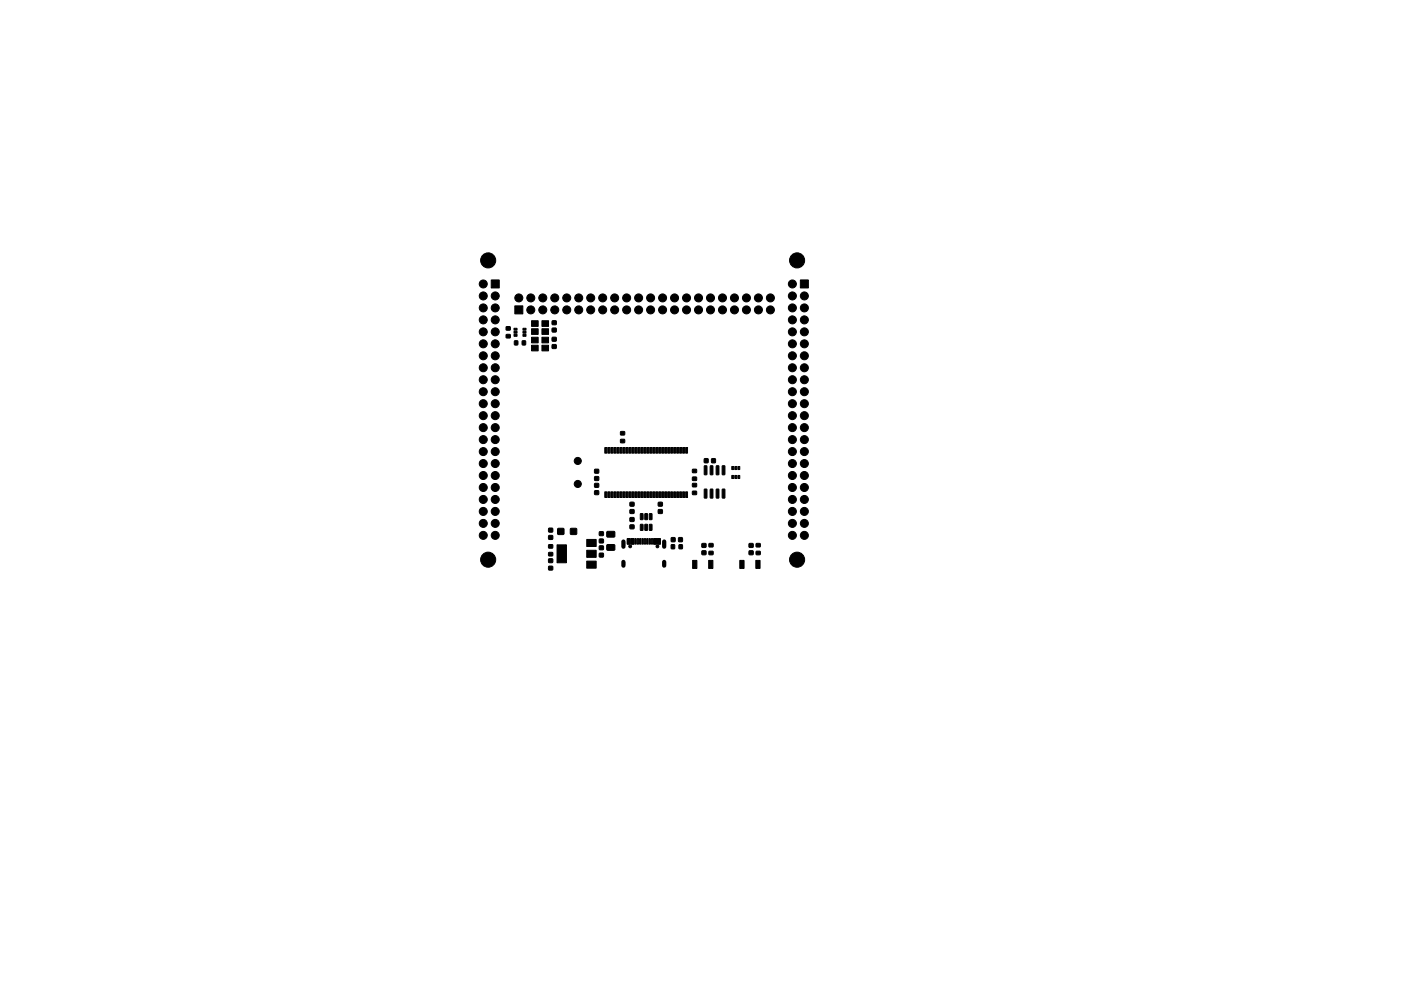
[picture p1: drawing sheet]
<svg xmlns="http://www.w3.org/2000/svg" width="297mm" height="210mm" viewBox="0 0 297 210" stroke-linecap="round" stroke-linejoin="round" font-family="sans-serif">
<g fill="#000" stroke="#000" stroke-width=".21">
<path d="M104.1 59.4h1.7v1.7h-1.7zM107.3 69.3h.9v.7h-.9zM107.3 71h.9v.7h-.9zM109 69.6h.6v.4h-.6zM109 70.3h.6v.4h-.6zM109 70.9h.6v.4h-.6zM109.1 72.3h.7v.9h-.7zM109.1 64.9h1.7v1.7h-1.7zM110.7 72.3h.7v.9h-.7zM110.9 70.9h.6v.4h-.6zM110.9 70.3h.6v.4h-.6zM110.9 69.6h.6v.4h-.6z"/>
<path d="M112.7 71.5h1.4v1.2h-1.4zM112.7 73.2h1.4v1.2h-1.4zM112.7 68h1.4v1.2h-1.4zM112.7 69.7h1.4v1.2h-1.4zM114.9 71.5h1.4v1.2h-1.4zM114.9 73.2h1.4v1.2h-1.4zM114.9 68h1.4v1.2h-1.4zM114.9 69.7h1.4v1.2h-1.4zM117.1 69.6h.8v.8h-.8zM117.1 68.1h.8v.8h-.8zM117.1 73.1h.8v.8h-.8zM117.1 71.6h.8v.8h-.8z"/>
<path d="M169.7 59.4h1.7v1.7h-1.7zM126.1 99.6h.8v.8h-.8zM128.2 94.9h.4v1.2h-.4zM128.9 94.9h.4v1.2h-.4zM129.5 94.9h.4v1.2h-.4zM130.1 94.9h.4v1.2h-.4zM130.8 94.9h.4v1.2h-.4zM131.4 94.9h.4v1.2h-.4zM131.6 91.6h.8v.7h-.8zM131.6 93.2h.8v.7h-.8zM132 94.9h.4v1.2h-.4zM132.7 94.9h.4v1.2h-.4z"/>
<path d="M133.3 94.9h.4v1.2h-.4zM133.9 94.9h.4v1.2h-.4zM134.6 94.9h.4v1.2h-.4zM135.2 94.9h.4v1.2h-.4zM135.8 94.9h.4v1.2h-.4zM136.5 94.9h.4v1.2h-.4zM137.1 94.9h.4v1.2h-.4zM137.8 94.9h.4v1.2h-.4zM138.4 94.9h.4v1.2h-.4zM139 94.9h.4v1.2h-.4zM139.7 94.9h.4v1.2h-.4zM140.3 94.9h.4v1.2h-.4z"/>
<path d="M140.9 94.9h.4v1.2h-.4zM141.6 94.9h.4v1.2h-.4zM142.2 94.9h.4v1.2h-.4zM142.8 94.9h.4v1.2h-.4zM143.5 94.9h.4v1.2h-.4zM144.1 94.9h.4v1.2h-.4zM144.7 94.9h.4v1.2h-.4zM145.4 94.9h.4v1.2h-.4zM146.8 99.6h.9v.7h-.9zM149.3 97.3h.8v.9h-.8zM150.9 97.3h.8v.9h-.8zM155.2 99h.4v.6h-.4z"/>
<path d="M155.8 99h.4v.6h-.4zM156.5 99h.4v.6h-.4zM116.3 118.6h.9v.7h-.9zM116.3 112.1h.9v.8h-.9zM116.3 113.6h.9v.8h-.9zM116.3 115.6h.9v.7h-.9zM116.3 117.2h.9v.7h-.9zM118.3 112.1h1.2v1.3h-1.2zM118.1 115.6h2v3.8h-2zM121 112.1h1.2v1.3h-1.2zM126.1 104.1h.8v.8h-.8zM126.1 102.6h.8v.8h-.8z"/>
<path d="M124.4 119h2v1.5h-2zM124.4 116.7h2v1.5h-2zM124.4 114.4h2v1.5h-2zM126.1 101.1h.8v.8h-.8zM127.1 117.4h.8v.8h-.8zM127.1 115.8h.8v.8h-.8zM127.1 112.8h.8v.8h-.8zM127.1 114.4h.8v.8h-.8zM128.2 104.3h.4v1.2h-.4zM128.9 104.3h.4v1.2h-.4zM129.5 104.3h.4v1.2h-.4zM128.7 112.8l1.5-.1 .2 .3v.8l-.3 .2h-1.3l-.2-.3z"/>
<path d="M128.7 115.6l1.5-.1 .2 .3v.8l-.3 .2h-1.3l-.2-.3zM130.1 104.3h.4v1.2h-.4zM130.8 104.3h.4v1.2h-.4zM131.4 104.3h.4v1.2h-.4zM132 104.3h.4v1.2h-.4zM133 114.3h.6v1.1h-.6zM132.7 104.3h.4v1.2h-.4zM133.3 104.3h.4v1.2h-.4zM133.6 108.1h.8v.8h-.8zM133.6 106.6h.8v.8h-.8zM133.8 114.3h.6v1.1h-.6zM133.6 109.8h.8v.8h-.8z"/>
<path d="M133.6 111.4h.8v.8h-.8zM133.9 104.3h.4v1.2h-.4zM134.6 114.3h.3v1.1h-.3zM134.6 104.3h.4v1.2h-.4zM135.1 114.3h.3v1.1h-.3zM135.2 104.3h.4v1.2h-.4zM135.8 111.3h.5v1.2h-.5zM135.8 109h.5v1.3l-.5-.1zM135.6 114.3h.3v1.1h-.3zM135.8 104.3h.4v1.2h-.4zM136.1 114.3h.3v1.1h-.3zM136.7 111.3h.6l-.1 1.2h-.5z"/>
<path d="M136.7 109h.6l-.1 1.3-.5-.1zM136.5 104.3h.4v1.2h-.4zM136.6 114.3h.3v1.1h-.3zM137.1 114.3h.3v1.1h-.3zM137.1 104.3h.4v1.2h-.4zM137.7 111.3h.5v1.2h-.5zM137.7 109h.5v1.3l-.5-.1zM137.6 114.3h.3v1.1h-.3zM137.8 104.3h.4v1.2h-.4zM138.1 114.3h.3v1.1h-.3zM138.6 114.3h.6v1.1h-.6zM138.4 104.3h.4v1.2h-.4z"/>
<path d="M139.4 114.3h.6v1.1h-.6zM139 104.3h.4v1.2h-.4zM139.6 108.1h.8v.8h-.8zM139.6 106.6h.8v.8h-.8zM139.7 104.3h.4v1.2h-.4zM140.3 104.3h.4v1.2h-.4zM140.9 104.3h.4v1.2h-.4zM141.6 104.3h.4v1.2h-.4zM142.3 115.6h.7v.8h-.7zM142.2 104.3h.4v1.2h-.4zM142.3 114.1h.8v.8h-.8zM142.8 104.3h.4v1.2h-.4z"/>
<path d="M143.5 104.3h.4v1.2h-.4zM144 115.6h.7v.8h-.7zM144.1 104.3h.4v1.2h-.4zM143.9 114.1h.8v.8h-.8zM144.7 104.3h.4v1.2h-.4zM145.4 104.3h.4v1.2h-.4zM146.8 104.2h.9v.7h-.9zM146.8 102.6h.9v.7h-.9zM146.8 101.2h.9v.7h-.9zM149.3 103.8h.6l-.1 1.9-.5-.1zM149.3 98.8l.6 .1-.1 1.8h-.5zM148.8 115.3h.9v.8h-.9z"/>
<path d="M148.8 116.9h.9v.8h-.9zM150.6 103.8h.6l-.1 1.9-.5-.1zM150.6 98.8l.6 .1-.1 1.8h-.5zM150.3 115.3h.9v.7h-.9zM150.3 117h.9v.7h-.9zM151.9 103.8h.5l-.1 1.9-.5-.1zM151.9 98.8l.5 .1-.1 1.8h-.5zM153.1 103.8h.6l-.1 1.9-.5-.1zM153.1 98.8l.6 .1-.1 1.8h-.5zM155.2 100.9h.4v.6h-.4zM155.8 100.9h.4v.6h-.4zM156.5 100.9h.4v.6h-.4z"/>
<path d="M158.8 115.3h.9v.8h-.9zM158.8 116.9h.9v.8h-.9zM160.3 115.3h.9v.7h-.9zM160.3 117h.9v.7h-.9zM116.3 120.2h.9v.7h-.9zM146.9 118.9h.9v1.7h-.9zM150.2 118.9h1v1.7h-1zM156.9 118.9h.9v1.7h-.9zM160.3 118.9h.9v1.7h-.9z"/>
<circle cx="103.5" cy="55.2" r="1.6"/>
<circle cx="169" cy="55.2" r="1.6"/>
<circle cx="102.5" cy="62.8" r=".85"/>
<circle cx="102.5" cy="72.9" r=".85"/>
<circle cx="102.5" cy="60.2" r=".85"/>
<circle cx="102.5" cy="65.3" r=".85"/>
<circle cx="102.5" cy="67.9" r=".85"/>
<circle cx="102.5" cy="75.5" r=".85"/>
<circle cx="102.5" cy="70.4" r=".85"/>
<circle cx="102.5" cy="78" r=".85"/>
<circle cx="105" cy="67.9" r=".85"/>
<circle cx="105" cy="78" r=".85"/>
<circle cx="105" cy="62.8" r=".85"/>
<circle cx="105" cy="65.3" r=".85"/>
<circle cx="105" cy="70.4" r=".85"/>
<circle cx="105" cy="75.5" r=".85"/>
<circle cx="105" cy="72.9" r=".85"/>
<circle cx="110" cy="63.2" r=".85"/>
<circle cx="112.5" cy="65.7" r=".85"/>
<circle cx="112.5" cy="63.2" r=".85"/>
<circle cx="115.1" cy="63.2" r=".85"/>
<circle cx="115.1" cy="65.7" r=".85"/>
<circle cx="117.6" cy="65.7" r=".85"/>
<circle cx="117.6" cy="63.2" r=".85"/>
<circle cx="120.2" cy="63.2" r=".85"/>
<circle cx="120.2" cy="65.7" r=".85"/>
<circle cx="122.7" cy="63.2" r=".85"/>
<circle cx="122.7" cy="65.7" r=".85"/>
<circle cx="125.2" cy="63.2" r=".85"/>
<circle cx="125.2" cy="65.7" r=".85"/>
<circle cx="127.8" cy="65.7" r=".85"/>
<circle cx="127.8" cy="63.2" r=".85"/>
<circle cx="130.3" cy="65.7" r=".85"/>
<circle cx="130.3" cy="63.2" r=".85"/>
<circle cx="132.9" cy="65.7" r=".85"/>
<circle cx="132.9" cy="63.2" r=".85"/>
<circle cx="135.4" cy="63.2" r=".85"/>
<circle cx="135.4" cy="65.7" r=".85"/>
<circle cx="137.9" cy="63.2" r=".85"/>
<circle cx="137.9" cy="65.7" r=".85"/>
<circle cx="140.5" cy="65.7" r=".85"/>
<circle cx="140.5" cy="63.2" r=".85"/>
<circle cx="143" cy="65.7" r=".85"/>
<circle cx="143" cy="63.2" r=".85"/>
<circle cx="145.6" cy="65.7" r=".85"/>
<circle cx="145.6" cy="63.2" r=".85"/>
<circle cx="148.1" cy="63.2" r=".85"/>
<circle cx="148.1" cy="65.7" r=".85"/>
<circle cx="150.6" cy="63.2" r=".85"/>
<circle cx="150.6" cy="65.7" r=".85"/>
<circle cx="153.2" cy="63.2" r=".85"/>
<circle cx="153.2" cy="65.7" r=".85"/>
<circle cx="155.7" cy="63.2" r=".85"/>
<circle cx="155.7" cy="65.7" r=".85"/>
<circle cx="158.3" cy="63.2" r=".85"/>
<circle cx="158.3" cy="65.7" r=".85"/>
<circle cx="160.8" cy="65.7" r=".85"/>
<circle cx="160.8" cy="63.2" r=".85"/>
<circle cx="163.3" cy="65.7" r=".85"/>
<circle cx="163.3" cy="63.2" r=".85"/>
<circle cx="168" cy="60.2" r=".85"/>
<circle cx="168" cy="62.8" r=".85"/>
<circle cx="168" cy="65.3" r=".85"/>
<circle cx="168" cy="67.9" r=".85"/>
<circle cx="168" cy="70.4" r=".85"/>
<circle cx="168" cy="72.9" r=".85"/>
<circle cx="168" cy="75.5" r=".85"/>
<circle cx="168" cy="78" r=".85"/>
<circle cx="170.5" cy="78" r=".85"/>
<circle cx="170.5" cy="72.9" r=".85"/>
<circle cx="170.5" cy="75.5" r=".85"/>
<circle cx="170.5" cy="62.8" r=".85"/>
<circle cx="170.5" cy="67.9" r=".85"/>
<circle cx="170.5" cy="70.4" r=".85"/>
<circle cx="170.5" cy="65.3" r=".85"/>
<circle cx="102.5" cy="80.6" r=".85"/>
<circle cx="102.5" cy="98.3" r=".85"/>
<circle cx="102.5" cy="85.6" r=".85"/>
<circle cx="102.5" cy="90.7" r=".85"/>
<circle cx="102.5" cy="93.3" r=".85"/>
<circle cx="102.5" cy="83.1" r=".85"/>
<circle cx="102.5" cy="88.2" r=".85"/>
<circle cx="102.5" cy="95.8" r=".85"/>
<circle cx="105" cy="90.7" r=".85"/>
<circle cx="105" cy="83.1" r=".85"/>
<circle cx="105" cy="93.3" r=".85"/>
<circle cx="105" cy="80.6" r=".85"/>
<circle cx="105" cy="98.3" r=".85"/>
<circle cx="105" cy="85.6" r=".85"/>
<circle cx="105" cy="88.2" r=".85"/>
<circle cx="105" cy="95.8" r=".85"/>
<circle cx="122.5" cy="97.8" r=".75"/>
<circle cx="168" cy="85.6" r=".85"/>
<circle cx="168" cy="80.6" r=".85"/>
<circle cx="168" cy="90.7" r=".85"/>
<circle cx="168" cy="95.8" r=".85"/>
<circle cx="168" cy="88.2" r=".85"/>
<circle cx="168" cy="98.3" r=".85"/>
<circle cx="168" cy="93.3" r=".85"/>
<circle cx="168" cy="83.1" r=".85"/>
<circle cx="170.5" cy="90.7" r=".85"/>
<circle cx="170.5" cy="93.3" r=".85"/>
<circle cx="170.5" cy="98.3" r=".85"/>
<circle cx="170.5" cy="83.1" r=".85"/>
<circle cx="170.5" cy="85.6" r=".85"/>
<circle cx="170.5" cy="80.6" r=".85"/>
<circle cx="170.5" cy="88.2" r=".85"/>
<circle cx="170.5" cy="95.8" r=".85"/>
<circle cx="102.5" cy="100.9" r=".85"/>
<circle cx="102.5" cy="113.6" r=".85"/>
<circle cx="102.5" cy="108.5" r=".85"/>
<circle cx="102.5" cy="111" r=".85"/>
<circle cx="102.5" cy="106" r=".85"/>
<circle cx="102.5" cy="103.4" r=".85"/>
<circle cx="103.5" cy="118.7" r="1.6"/>
<circle cx="105" cy="103.4" r=".85"/>
<circle cx="105" cy="108.5" r=".85"/>
<circle cx="105" cy="106" r=".85"/>
<circle cx="105" cy="100.9" r=".85"/>
<circle cx="105" cy="111" r=".85"/>
<circle cx="105" cy="113.6" r=".85"/>
<circle cx="122.5" cy="102.7" r=".75"/>
<circle cx="133.6" cy="115.9" r=".3"/>
<circle cx="139.4" cy="115.9" r=".3"/>
<circle cx="168" cy="103.4" r=".85"/>
<circle cx="168" cy="100.9" r=".85"/>
<circle cx="168" cy="113.6" r=".85"/>
<circle cx="168" cy="106" r=".85"/>
<circle cx="168" cy="108.5" r=".85"/>
<circle cx="168" cy="111" r=".85"/>
<circle cx="169" cy="118.7" r="1.6"/>
<circle cx="170.5" cy="106" r=".85"/>
<circle cx="170.5" cy="100.9" r=".85"/>
<circle cx="170.5" cy="108.5" r=".85"/>
<circle cx="170.5" cy="103.4" r=".85"/>
<circle cx="170.5" cy="111" r=".85"/>
<circle cx="170.5" cy="113.6" r=".85"/>
</g>
<path d="M132.2 114.9v1.1M132.2 119.2v.8M140.8 114.9v1.1M140.8 119.2v.8" fill="none" stroke="#000" stroke-width=".9"/>
</svg>
